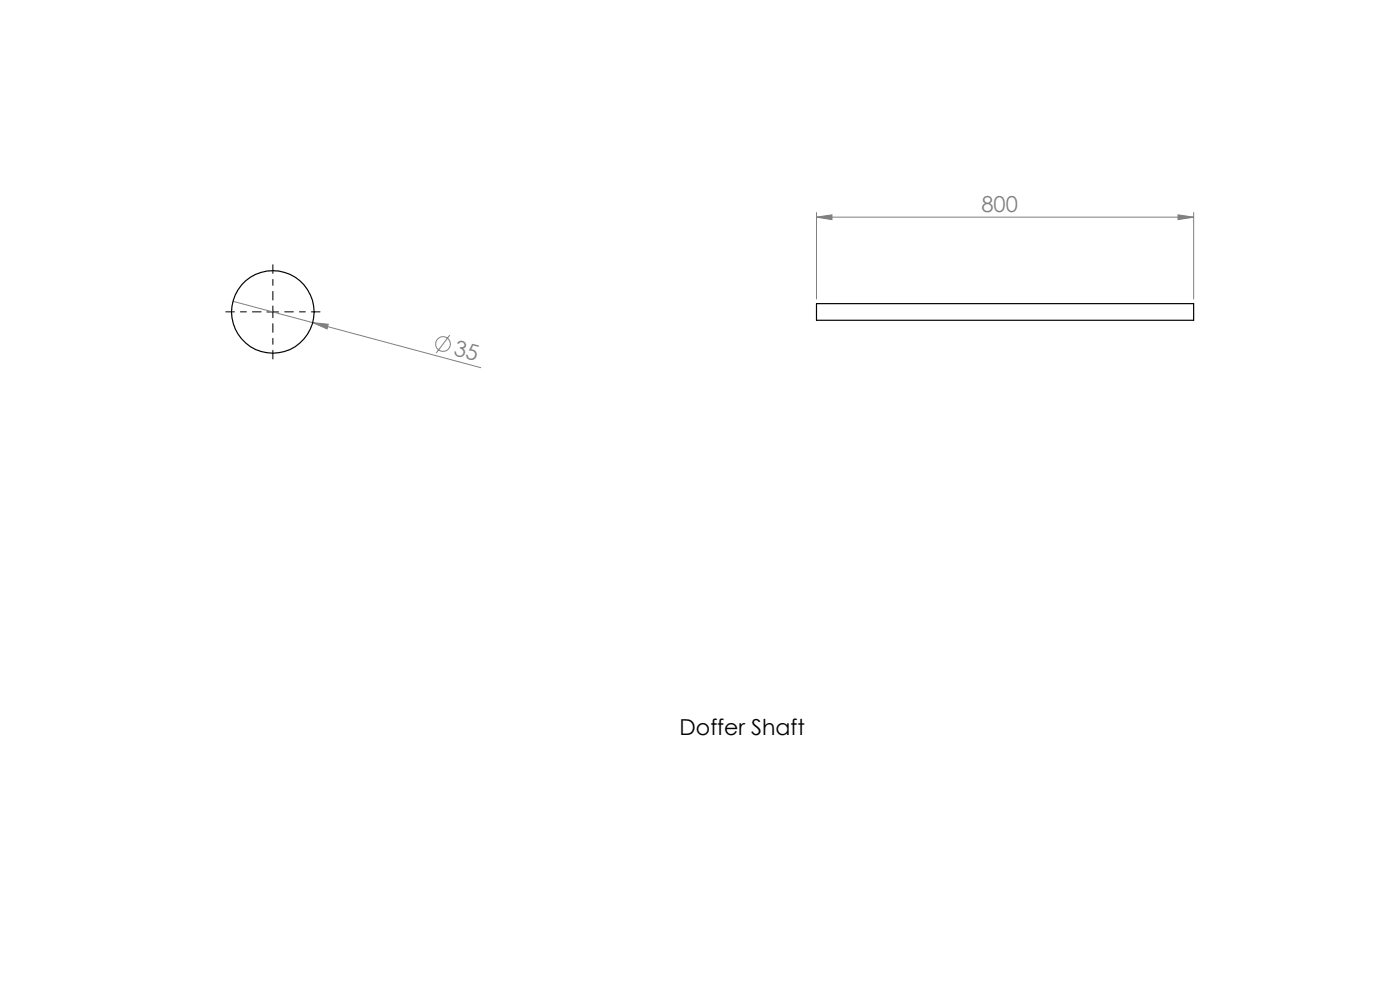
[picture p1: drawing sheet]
<svg xmlns="http://www.w3.org/2000/svg" width="297mm" height="210mm" viewBox="0 0 297 210" stroke-linecap="round" stroke-linejoin="round" font-family="sans-serif">
<defs><g id="words">
<g font-size="4.7" fill="#808080">
<text x="208.2" y="45">800</text>
<text x="96" y="75.3" transform="rotate(15 96 75.3)">35</text>
</g>
<text font-size="4.7" x="144.2" y="156">Doffer Shaft</text>
</g></defs>
<g fill="none" stroke="#808080" stroke-width=".21">
<path d="M173.2 46.1l3.3-.5v1zM173.2 45.1v18.3M173.2 46.1h80M249.9 45.6l3.3 .5-3.3 .5zM253.2 45.1v18.3M49.4 63.9l16.9 4.5M66.3 68.4l3.3 .4-.2 1zM66.3 68.4l35.7 9.6M95.4 71.1l-2.9 3.8"/>
<circle cx="94" cy="73" r="1.56"/>
</g>
<path d="M55.4 66.2h-7.5M57.9 63.7v-7.5M57.9 68.7v7.5M60.4 66.2h7.5" fill="none" stroke="#000" stroke-width=".21" stroke-dasharray="15.2 1.3 1.3 1.3" stroke-dashoffset="13.4"/>
<path d="M56.6 66.2h2.5M57.9 64.9v2.5" fill="none" stroke="#000" stroke-width=".21"/>
<g fill="#808080">
<path d="M66.3 68.4l3.3 .4-.2 1z"/>
<path d="M173.2 46.1l3.3-.5v1zM249.9 45.6l3.3 .5-3.3 .5z"/>
</g>
<g fill="none" stroke="#000" stroke-width=".25">
<path d="M173.2 64.4h80v3.5h-80z"/>
<circle cx="57.9" cy="66.2" r="8.8"/>
</g>
<use href="#words"/>
</svg>
